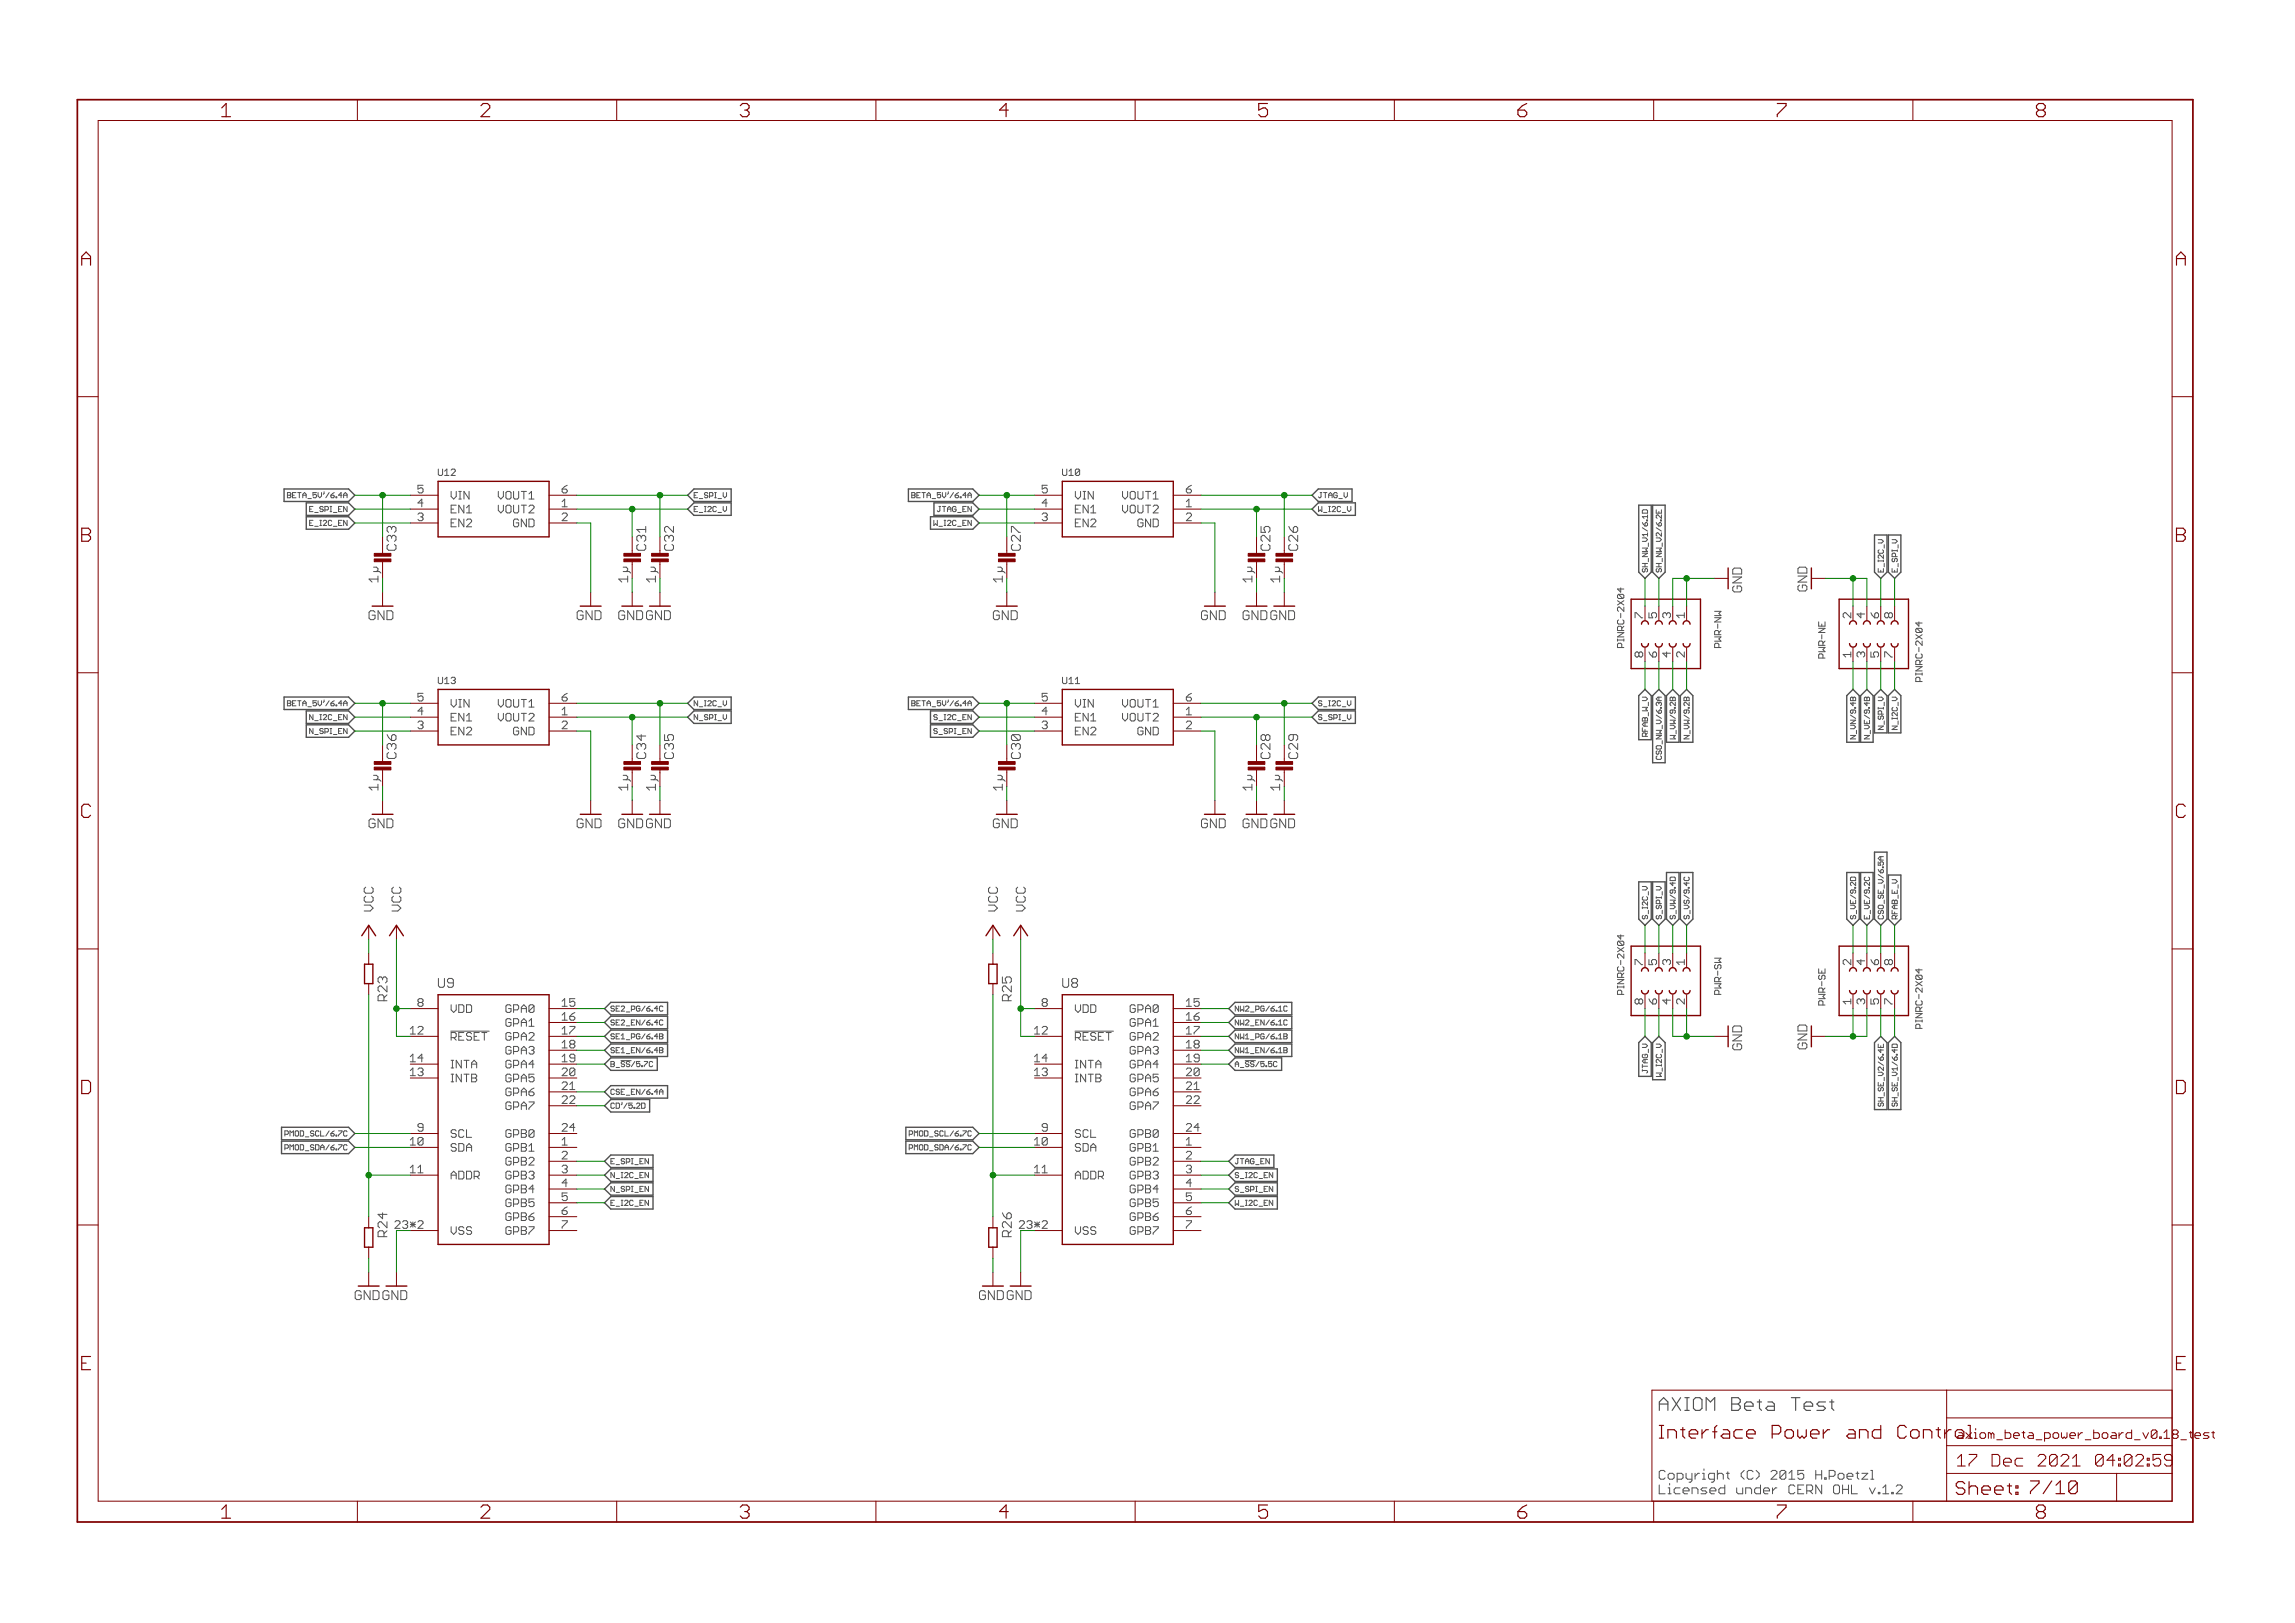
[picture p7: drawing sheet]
<svg xmlns="http://www.w3.org/2000/svg" width="420mm" height="297mm" viewBox="0 0 420 297" stroke-linecap="round" stroke-linejoin="round" font-family="sans-serif">
<defs><g id="words">
<g font-size="3.7" fill="#800000">
<text x="42" y="21.4">1</text>
<text x="89.5" y="21.4">2</text>
<text x="137" y="21.4">3</text>
<text x="184.4" y="21.4">4</text>
<text x="231.9" y="21.4">5</text>
<text x="279.3" y="21.4">6</text>
<text x="326.8" y="21.4">7</text>
<text x="374.3" y="21.4">8</text>
<text x="16.3" y="48.6">A</text>
<text x="399.8" y="48.6">A</text>
<text x="16.3" y="99.2">B</text>
<text x="399.8" y="99.2">B</text>
<text x="16.3" y="149.7">C</text>
<text x="399.8" y="149.7">C</text>
<text x="16.1" y="200.2">D</text>
<text x="399.6" y="200.2">D</text>
<text x="42" y="277.9">1</text>
<text x="89.5" y="277.9">2</text>
<text x="137" y="277.9">3</text>
<text x="184.4" y="277.9">4</text>
<text x="231.9" y="277.9">5</text>
<text x="279.3" y="277.9">6</text>
<text x="326.8" y="277.9">7</text>
<text x="374.3" y="277.9">8</text>
</g>
<text font-size="3.6" fill="#505050" x="305.2" y="258.2">AXIOM Beta Test</text>
<g font-size="3.6" fill="#800000">
<text x="305.2" y="263.3">Interface Power and Control</text>
<text x="359.5" y="273.6">Sheet: 7/10</text>
</g>
<g font-size="3.2" fill="#800000">
<text x="359.8" y="268.4">17 Dec 2021</text>
<text x="381.4" y="268.4">04:03:00</text>
</g>
<g font-size="2.5" fill="#505050">
<text x="74.1" y="100.8" transform="rotate(-90 74.1 100.8)">C33</text>
<text x="119.8" y="100.8" transform="rotate(-90 119.8 100.8)">C31</text>
<text x="124.9" y="100.8" transform="rotate(-90 124.9 100.8)">C32</text>
<text x="188.4" y="100.8" transform="rotate(-90 188.4 100.8)">C27</text>
<text x="234.1" y="100.8" transform="rotate(-90 234.1 100.8)">C25</text>
<text x="239.2" y="100.8" transform="rotate(-90 239.2 100.8)">C26</text>
<text x="332.4" y="105.3" transform="rotate(-90 332.4 105.3)">D</text>
<text x="69" y="113.5">GND</text>
<text x="107.1" y="113.5">GND</text>
<text x="183.3" y="113.5">GND</text>
<text x="221.4" y="113.5">GND</text>
<text x="320.4" y="108.4" transform="rotate(-90 320.4 108.4)">GND</text>
<text x="332.4" y="109" transform="rotate(-90 332.4 109)">GN</text>
<text x="74.1" y="138.9" transform="rotate(-90 74.1 138.9)">C36</text>
<text x="119.8" y="138.9" transform="rotate(-90 119.8 138.9)">C34</text>
<text x="124.9" y="138.9" transform="rotate(-90 124.9 138.9)">C35</text>
<text x="188.4" y="138.9" transform="rotate(-90 188.4 138.9)">C30</text>
<text x="234.1" y="138.9" transform="rotate(-90 234.1 138.9)">C28</text>
<text x="239.2" y="138.9" transform="rotate(-90 239.2 138.9)">C29</text>
<text x="69" y="151.6">GND</text>
<text x="107.1" y="151.6">GND</text>
<text x="183.3" y="151.6">GND</text>
<text x="221.4" y="151.6">GND</text>
<text x="69.9" y="166.8" transform="rotate(-90 69.9 166.8)">VCC</text>
<text x="75" y="166.8" transform="rotate(-90 75 166.8)">VCC</text>
<text x="184.2" y="166.8" transform="rotate(-90 184.2 166.8)">VCC</text>
<text x="189.3" y="166.8" transform="rotate(-90 189.3 166.8)">VCC</text>
<text x="72.4" y="183.2" transform="rotate(-90 72.4 183.2)">R23</text>
<text x="81.7" y="180.8">U9</text>
<text x="186.7" y="183.2" transform="rotate(-90 186.7 183.2)">R25</text>
<text x="196" y="180.8">U8</text>
<text x="332.4" y="189.1" transform="rotate(-90 332.4 189.1)">D</text>
<text x="320.4" y="192.2" transform="rotate(-90 320.4 192.2)">GND</text>
<text x="332.4" y="192.8" transform="rotate(-90 332.4 192.8)">GN</text>
<text x="72.4" y="226.4" transform="rotate(-90 72.4 226.4)">R24</text>
<text x="186.7" y="226.4" transform="rotate(-90 186.7 226.4)">R26</text>
<text x="305.2" y="270.8">Copyright (C) 2015 H.Poetzl</text>
<text x="305.2" y="273.5">Licensed under CERN OHL v.1.2</text>
</g>
<g font-size="2.5" fill="#800000">
<text x="70.8" y="106.5" transform="rotate(-90 70.8 106.5)">1µ</text>
<text x="116.5" y="106.5" transform="rotate(-90 116.5 106.5)">1µ</text>
<text x="121.6" y="106.5" transform="rotate(-90 121.6 106.5)">1µ</text>
<text x="185.1" y="106.5" transform="rotate(-90 185.1 106.5)">1µ</text>
<text x="230.8" y="106.5" transform="rotate(-90 230.8 106.5)">1µ</text>
<text x="235.9" y="106.5" transform="rotate(-90 235.9 106.5)">1µ</text>
<text x="114.7" y="113.5">GNDGND</text>
<text x="229" y="113.5">GNDGND</text>
<text x="70.8" y="144.6" transform="rotate(-90 70.8 144.6)">1µ</text>
<text x="116.5" y="144.6" transform="rotate(-90 116.5 144.6)">1µ</text>
<text x="121.6" y="144.6" transform="rotate(-90 121.6 144.6)">1µ</text>
<text x="185.1" y="144.6" transform="rotate(-90 185.1 144.6)">1µ</text>
<text x="230.8" y="144.6" transform="rotate(-90 230.8 144.6)">1µ</text>
<text x="235.9" y="144.6" transform="rotate(-90 235.9 144.6)">1µ</text>
<text x="114.7" y="151.6">GNDGND</text>
<text x="229" y="151.6">GNDGND</text>
<text x="66.5" y="237.9">GNDGND</text>
<text x="180.7" y="237.9">GNDGND</text>
</g>
<g font-size="2.3" fill="#800000">
<text x="359.8" y="263.3">axiom_beta_power_board_v0.18</text>
<text x="397.8" y="263.3">_test</text>
</g>
<g font-size="2.1" fill="#505050">
<text x="78" y="90.3">5</text>
<text x="84" y="91.4">VIN</text>
<text x="84" y="93.9">EN1</text>
<text x="92.3" y="91.4">VOUT1</text>
<text x="92.3" y="93.9">VOUT2</text>
<text x="104.4" y="90.3">6</text>
<text x="192.3" y="90.3">5</text>
<text x="198.3" y="91.4">VIN</text>
<text x="198.3" y="93.9">EN1</text>
<text x="206.6" y="91.4">VOUT1</text>
<text x="206.6" y="93.9">VOUT2</text>
<text x="218.6" y="90.3">6</text>
<text x="84" y="96.5">EN2</text>
<text x="94.8" y="96.5">GND</text>
<text x="198.3" y="96.5">EN2</text>
<text x="209.1" y="96.5">GND</text>
<text x="302.3" y="113.1" transform="rotate(-90 302.3 113.1)">7</text>
<text x="304.8" y="113.1" transform="rotate(-90 304.8 113.1)">5</text>
<text x="307.4" y="113.1" transform="rotate(-90 307.4 113.1)">3</text>
<text x="309.9" y="113.1" transform="rotate(-90 309.9 113.1)">1</text>
<text x="340.4" y="113.1" transform="rotate(-90 340.4 113.1)">2</text>
<text x="342.9" y="113.1" transform="rotate(-90 342.9 113.1)">4</text>
<text x="345.5" y="113.1" transform="rotate(-90 345.5 113.1)">6</text>
<text x="348" y="113.1" transform="rotate(-90 348 113.1)">8</text>
<text x="302.3" y="120.3" transform="rotate(-90 302.3 120.3)">8</text>
<text x="304.8" y="120.3" transform="rotate(-90 304.8 120.3)">6</text>
<text x="307.4" y="120.3" transform="rotate(-90 307.4 120.3)">4</text>
<text x="309.9" y="120.3" transform="rotate(-90 309.9 120.3)">2</text>
<text x="340.4" y="120.3" transform="rotate(-90 340.4 120.3)">1</text>
<text x="342.9" y="120.3" transform="rotate(-90 342.9 120.3)">3</text>
<text x="345.5" y="120.3" transform="rotate(-90 345.5 120.3)">5</text>
<text x="348" y="120.3" transform="rotate(-90 348 120.3)">7</text>
<text x="78" y="128.4">5</text>
<text x="84" y="129.5">VIN</text>
<text x="92.3" y="129.5">VOUT1</text>
<text x="104.4" y="128.4">6</text>
<text x="192.3" y="128.4">5</text>
<text x="198.3" y="129.5">VIN</text>
<text x="206.6" y="129.5">VOUT1</text>
<text x="218.6" y="128.4">6</text>
<text x="78" y="133.4">3</text>
<text x="84" y="132">EN1</text>
<text x="84" y="134.6">EN2</text>
<text x="92.3" y="132">VOUT2</text>
<text x="94.8" y="134.6">GND</text>
<text x="192.3" y="133.4">3</text>
<text x="198.3" y="132">EN1</text>
<text x="198.3" y="134.6">EN2</text>
<text x="206.6" y="132">VOUT2</text>
<text x="209.1" y="134.6">GND</text>
<text x="302.3" y="176.6" transform="rotate(-90 302.3 176.6)">7</text>
<text x="304.8" y="176.6" transform="rotate(-90 304.8 176.6)">5</text>
<text x="307.4" y="176.6" transform="rotate(-90 307.4 176.6)">3</text>
<text x="309.9" y="176.6" transform="rotate(-90 309.9 176.6)">1</text>
<text x="340.4" y="176.6" transform="rotate(-90 340.4 176.6)">2</text>
<text x="342.9" y="176.6" transform="rotate(-90 342.9 176.6)">4</text>
<text x="345.5" y="176.6" transform="rotate(-90 345.5 176.6)">6</text>
<text x="348" y="176.6" transform="rotate(-90 348 176.6)">8</text>
<text x="84" y="185.4">VDD</text>
<text x="93.9" y="185.4">GPA0</text>
<text x="104.4" y="184.2">15</text>
<text x="198.3" y="185.4">VDD</text>
<text x="208.2" y="185.4">GPA0</text>
<text x="218.6" y="184.2">15</text>
<text x="302.3" y="183.8" transform="rotate(-90 302.3 183.8)">8</text>
<text x="304.8" y="183.8" transform="rotate(-90 304.8 183.8)">6</text>
<text x="307.4" y="183.8" transform="rotate(-90 307.4 183.8)">4</text>
<text x="309.9" y="183.8" transform="rotate(-90 309.9 183.8)">2</text>
<text x="340.4" y="183.8" transform="rotate(-90 340.4 183.8)">1</text>
<text x="342.9" y="183.8" transform="rotate(-90 342.9 183.8)">3</text>
<text x="345.5" y="183.8" transform="rotate(-90 345.5 183.8)">5</text>
<text x="348" y="183.8" transform="rotate(-90 348 183.8)">7</text>
<text x="76.7" y="189.3">12</text>
<text x="84" y="190.4">RESET</text>
<text x="93.9" y="187.9">GPA1</text>
<text x="93.9" y="190.4">GPA2</text>
<text x="104.4" y="186.8">16</text>
<text x="104.4" y="189.3">17</text>
<text x="104.4" y="191.9">18</text>
<text x="190.9" y="189.3">12</text>
<text x="198.3" y="190.4">RESET</text>
<text x="208.2" y="187.9">GPA1</text>
<text x="208.2" y="190.4">GPA2</text>
<text x="218.6" y="186.8">16</text>
<text x="218.6" y="189.3">17</text>
<text x="218.6" y="191.9">18</text>
<text x="76.7" y="194.4">14</text>
<text x="76.7" y="196.9">13</text>
<text x="84" y="195.5">INTA</text>
<text x="93.9" y="193">GPA3</text>
<text x="93.9" y="195.5">GPA4</text>
<text x="104.4" y="194.4">19</text>
<text x="104.4" y="196.9">20</text>
<text x="190.9" y="194.4">14</text>
<text x="190.9" y="196.9">13</text>
<text x="198.3" y="195.5">INTA</text>
<text x="208.2" y="193">GPA3</text>
<text x="208.2" y="195.5">GPA4</text>
<text x="218.6" y="194.4">19</text>
<text x="218.6" y="196.9">20</text>
<text x="84" y="198">INTB</text>
<text x="93.9" y="198">GPA5</text>
<text x="93.9" y="200.6">GPA6</text>
<text x="93.9" y="203.1">GPA7</text>
<text x="104.4" y="199.5">21</text>
<text x="104.4" y="202">22</text>
<text x="198.3" y="198">INTB</text>
<text x="208.2" y="198">GPA5</text>
<text x="208.2" y="200.6">GPA6</text>
<text x="208.2" y="203.1">GPA7</text>
<text x="218.6" y="199.5">21</text>
<text x="218.6" y="202">22</text>
<text x="76.7" y="209.6">10</text>
<text x="84" y="208.2">SCL</text>
<text x="93.9" y="208.2">GPB0</text>
<text x="104.4" y="207.1">24</text>
<text x="190.9" y="209.6">10</text>
<text x="198.3" y="208.2">SCL</text>
<text x="208.2" y="208.2">GPB0</text>
<text x="218.6" y="207.1">24</text>
<text x="76.7" y="214.7">11</text>
<text x="84" y="210.7">SDA</text>
<text x="84" y="215.8">ADDR</text>
<text x="93.9" y="210.7">GPB1</text>
<text x="93.9" y="213.3">GPB2</text>
<text x="93.9" y="215.8">GPB3</text>
<text x="190.9" y="214.7">11</text>
<text x="198.3" y="210.7">SDA</text>
<text x="198.3" y="215.8">ADDR</text>
<text x="208.2" y="210.7">GPB1</text>
<text x="208.2" y="213.3">GPB2</text>
<text x="208.2" y="215.8">GPB3</text>
<text x="93.9" y="218.4">GPB4</text>
<text x="93.9" y="220.9">GPB5</text>
<text x="208.2" y="218.4">GPB4</text>
<text x="208.2" y="220.9">GPB5</text>
<text x="74.2" y="224.9">23*2</text>
<text x="84" y="226">VSS</text>
<text x="93.9" y="223.4">GPB6</text>
<text x="93.9" y="226">GPB7</text>
<text x="188.5" y="224.9">23*2</text>
<text x="198.3" y="226">VSS</text>
<text x="208.2" y="223.4">GPB6</text>
<text x="208.2" y="226">GPB7</text>
</g>
<g font-size="1.8" fill="#505050">
<text x="81.7" y="87.1">U12</text>
<text x="196" y="87.1">U10</text>
<text x="298.8" y="118.6" transform="rotate(-90 298.8 118.6)">PINRC-2X04</text>
<text x="316.6" y="118.6" transform="rotate(-90 316.6 118.6)">PWR-NW</text>
<text x="81.7" y="125.2">U13</text>
<text x="196" y="125.2">U11</text>
<text x="335.7" y="120.6" transform="rotate(-90 335.7 120.6)">PWR-NE</text>
<text x="353.4" y="124.1" transform="rotate(-90 353.4 124.1)">PINRC-2X04</text>
<text x="298.8" y="182.1" transform="rotate(-90 298.8 182.1)">PINRC-2X04</text>
<text x="316.6" y="182.1" transform="rotate(-90 316.6 182.1)">PWR-SW</text>
<text x="335.7" y="183.9" transform="rotate(-90 335.7 183.9)">PWR-SE</text>
<text x="353.4" y="187.6" transform="rotate(-90 353.4 187.6)">PINRC-2X04</text>
</g>
<g font-size="1.4" fill="#505050">
<text x="54.9" y="91.1">BETA_5V'/6.4A</text>
<text x="58.9" y="93.7">E_SPI_EN</text>
<text x="128.6" y="91.1">E_SPI_V</text>
<text x="128.6" y="93.7">E_I2C_V</text>
<text x="169.2" y="91.1">BETA_5V'/6.4A</text>
<text x="173.6" y="93.7">JTAG_EN</text>
<text x="242.8" y="93.7">W_I2C_V</text>
<text x="242.8" y="91.1">JTAG_V</text>
<text x="58.7" y="96.2">E_I2C_EN</text>
<text x="172.5" y="96.2">W_I2C_EN</text>
<text x="303.2" y="104.7" transform="rotate(-90 303.2 104.7)">SH_NW_V1/6.1D</text>
<text x="305.7" y="104.7" transform="rotate(-90 305.7 104.7)">SH_NW_V2/6.2E</text>
<text x="346.3" y="104.7" transform="rotate(-90 346.3 104.7)">E_I2C_V</text>
<text x="348.9" y="104.7" transform="rotate(-90 348.9 104.7)">E_SPI_V</text>
<text x="54.9" y="129.2">BETA_5V'/6.4A</text>
<text x="58.5" y="131.8">N_I2C_EN</text>
<text x="128.6" y="131.8">N_SPI_V</text>
<text x="128.6" y="129.2">N_I2C_V</text>
<text x="169.2" y="129.2">BETA_5V'/6.4A</text>
<text x="173" y="131.8">S_I2C_EN</text>
<text x="242.8" y="131.8">S_SPI_V</text>
<text x="242.8" y="129.2">S_I2C_V</text>
<text x="58.7" y="134.3">N_SPI_EN</text>
<text x="173.1" y="134.3">S_SPI_EN</text>
<text x="303.2" y="134.9" transform="rotate(-90 303.2 134.9)">RFAB_W_V</text>
<text x="308.2" y="135.5" transform="rotate(-90 308.2 135.5)">W_VW/9.2B</text>
<text x="341.3" y="134.9" transform="rotate(-90 341.3 134.9)">N_VN/9.4B</text>
<text x="343.8" y="134.7" transform="rotate(-90 343.8 134.7)">N_VE/9.4B</text>
<text x="346.3" y="133" transform="rotate(-90 346.3 133)">N_SPI_V</text>
<text x="348.9" y="133.1" transform="rotate(-90 348.9 133.1)">N_I2C_V</text>
<text x="305.7" y="138.9" transform="rotate(-90 305.7 138.9)">CSO_NW_V/6.3A</text>
<text x="303.2" y="168.2" transform="rotate(-90 303.2 168.2)">S_I2C_V</text>
<text x="305.7" y="168.2" transform="rotate(-90 305.7 168.2)">S_SPI_V</text>
<text x="308.2" y="168.2" transform="rotate(-90 308.2 168.2)">S_VW/9.4D</text>
<text x="310.8" y="168.2" transform="rotate(-90 310.8 168.2)">S_VS/9.4C</text>
<text x="341.3" y="168.2" transform="rotate(-90 341.3 168.2)">S_VE/9.2D</text>
<text x="343.8" y="168.2" transform="rotate(-90 343.8 168.2)">E_VE/9.2C</text>
<text x="346.3" y="168.2" transform="rotate(-90 346.3 168.2)">CSO_SE_V/6.5A</text>
<text x="113.3" y="185.1">SE2_PG/6.4C</text>
<text x="227.6" y="185.1">NW2_PG/6.1C</text>
<text x="113.3" y="187.6">SE2_EN/6.4C</text>
<text x="113.3" y="190.2">SE1_PG/6.4B</text>
<text x="227.6" y="187.6">NW2_EN/6.1C</text>
<text x="227.6" y="190.2">NW1_PG/6.1B</text>
<text x="113.3" y="192.7">SE1_EN/6.4B</text>
<text x="113.3" y="195.3">B_SS/5.7C</text>
<text x="227.6" y="192.7">NW1_EN/6.1B</text>
<text x="227.6" y="195.3">A_SS/5.5C</text>
<text x="303.2" y="195.9" transform="rotate(-90 303.2 195.9)">JTAG_V</text>
<text x="305.7" y="197" transform="rotate(-90 305.7 197)">W_I2C_V</text>
<text x="113.3" y="200.3">CSE_EN/6.4A</text>
<text x="113.3" y="202.9">CD'/5.2D</text>
<text x="346.3" y="201.5" transform="rotate(-90 346.3 201.5)">SH_SE_V2/6.4E</text>
<text x="348.9" y="201.8" transform="rotate(-90 348.9 201.8)">SH_SE_V1/6.4D</text>
<text x="53.9" y="208">PMOD_SCL/6.7C</text>
<text x="168.2" y="208">PMOD_SCL/6.7C</text>
<text x="53.6" y="210.5">PMOD_SDA/6.7C</text>
<text x="113.3" y="215.6">N_I2C_EN</text>
<text x="113.3" y="213">E_SPI_EN</text>
<text x="167.9" y="210.5">PMOD_SDA/6.7C</text>
<text x="227.6" y="215.6">S_I2C_EN</text>
<text x="227.6" y="213">JTAG_EN</text>
<text x="113.3" y="220.7">E_I2C_EN</text>
<text x="113.3" y="218.1">N_SPI_EN</text>
<text x="227.6" y="220.7">W_I2C_EN</text>
<text x="227.6" y="218.1">S_SPI_EN</text>
</g>
</g></defs>
<path d="M303.8 257h1.6M304.6 255.8l-.8 .8v1.5" fill="none" stroke="#505050" stroke-width=".21"/>
<g fill="none" stroke="#505050" stroke-width=".18">
<path d="M52.6 90.1h.5l.2 .2-.2 .3 .2 .3-.2 .2h-.5zM52.6 90.6h.5M53.6 90.6h.3M54.2 90.1h-.6v1h.6M54.5 90.1h.6M56.7 93.2h.3M56.7 95.7h.3M57.3 95.2h-.6v1h.6M57.3 92.7h-.6v.9h.6M57.6 96.3h.7M57.6 93.8h.7M71.1 99.6l-.2 .3v.5l.2 .3h1.1"/>
<path d="M71.4 98h-.3l-.2 .3v.5l.2 .3M71.4 96.4h-.3l-.2 .2v.6l.2 .2M76.5 90l.3 .2h.4l.2-.2M76.5 94.1l.3-.2h.4l.2 .2v.3l-.2 .2M77 94.6h.2M77.2 94.6l.2 .2v.3l-.2 .2h-.4l-.3-.2M77.4 88.8h-.9v.7l.5-.2h.2l.2 .2M77.4 92.1h-.9l.7-.7v1.4M80.2 85.9v.9l.2 .2h.4l.2-.2v-.9M82.6 89.9v1l.5 .4 .4-.4M82.6 93.2h.5M82.6 95.7h.5"/>
<path d="M83.5 92.5h-.9v1.4h.9M83.5 95h-.9v1.4h.9M91.2 89.9v1l.5 .4M91.2 92.5v.9l.5 .5M94.3 95l-.3 .2v1l.3 .2M102.9 89.5v.5l.2 .2h.5l.2-.2M102.9 94.1l.2-.2h.5l.2 .2v.3l-.9 .9h.9M102.9 89.5h.7l.2 .2M102.9 91.8l.5-.4v1.4M102.9 92.8h.9M103.8 88.8l-.4 .2-.5 .5M116.9 99.6l-.3 .3v.5l.3 .3h1"/>
<path d="M117.1 98h-.2l-.3 .3v.5l.3 .3M118.2 96.9h-1.6l.5 .5M121.9 99.6l-.2 .3v.5l.2 .3h1.1M122.2 98h-.3l-.2 .3v.5l.2 .3M122.2 96.4h-.3l-.2 .2v.6l.2 .2M127.1 93.2h.3M127.1 90.6h.3M127.7 92.7h-.6v.9h.6M127.7 90.1h-.6v1h.6M128 93.8h.7M128 91.2h.7M166.9 90.1h.5l.1 .2-.1 .3 .1 .3-.1 .2h-.5z"/>
<path d="M166.9 90.6h.5M167.9 90.6h.3M168.5 90.1h-.6v1h.6M168.8 90.1h.6M171 95.2v1l.3-.3 .3 .3v-1M171.9 96.3h.6M171.9 92.7h.3M172.1 92.7v.8l-.2 .1-.3-.1M172.5 92.7h.6M172.8 92.7v.9M185.2 97.4v-1h.2l1.1 1M185.4 99.6l-.2 .3v.5l.2 .3h1.1"/>
<path d="M185.7 98h-.3l-.2 .3v.5l.2 .3M190.8 90l.2 .2h.5l.2-.2M190.8 94.1l.2-.2h.5l.2 .2v.3l-.2 .2M191.3 94.6h.2M191.5 94.6l.2 .2v.3l-.2 .2h-.5l-.2-.2M191.7 88.8h-.9v.7l.5-.2h.2l.2 .2M191.7 92.1h-.9l.7-.7v1.4M194.5 85.9v.9l.2 .2h.4l.2-.2v-.9M196.9 93.2h.5M196.9 95.7h.5M196.9 89.9v1l.5 .4 .4-.4M197.8 92.5h-.9v1.4h.9"/>
<path d="M197.8 95h-.9v1.4h.9M205.5 89.9v1l.5 .4M205.5 92.5v.9l.5 .5M208.6 95l-.3 .2v1l.3 .2M217.2 89.5v.5l.2 .2h.5l.2-.2M217.2 94.1l.2-.2h.5l.2 .2v.3l-.9 .9h.9M217.2 89.5h.7l.2 .2M217.2 92.8h.9M217.2 91.8l.5-.4v1.4M218.1 88.8l-.4 .2-.5 .5M230.9 96.4v1h.8M231.1 99.6l-.2 .3v.5l.2 .3h1.1"/>
<path d="M231.4 98h-.3l-.2 .3v.5l.2 .3M235.9 96.4l.3 .5 .6 .5M236.2 99.6l-.3 .3v.5l.3 .3h1.1M236.5 98h-.3l-.3 .3v.5l.3 .3M241.4 92.7v.9l.3-.3 .3 .3v-.9M241.7 90.1h.3M241.9 90.1v.8l-.2 .2-.3-.2M242.3 93.8h.6M300.7 98.4h.6l.3 .4-.3 .3h-.6M300.7 96.6l.9 .6M300.7 95.6l.5 .7M301.6 93.5l-.1-.2h-.7l-.1 .2v.4h.9"/>
<path d="M301.6 95.8l-.3-.2-.1 .2v.5M301.6 97.8h-.9l.3 .3M301.6 96.1l-.4 .2M301.6 95.2h-.1v.1h.1M301.6 94.6h-.9l.3 .3M303.2 93.9h1M303.2 96.6l1 .6M303.5 97.5l.7 .6M303.5 94.2l.7 .7M303.8 98.4l.4 .4-.4 .3M303.8 95.6l.4 .2M304.2 96.1l-.5 .2"/>
<path d="M304.2 95.2h-.2v.1h.2M343.9 98.8h.6l.3 .3-.3 .3h-.6M347 98.8l.3 .3-.3 .3M68.1 112.6h.6M68.4 111.8h-.6l-.2 .3v1l.2 .3h.6M69.2 106h-1.6l.5 .5M106.2 112.6h.5M106.5 111.8h-.6l-.2 .3v1l.2 .3h.6M113.3 113.1l.3 .3h.5M113.8 112.6h.6M114.1 111.8h-.5l-.3 .3M114.9 106h-1.6l.5 .5"/>
<path d="M120 106h-1.6l.5 .5M182.4 112.6h.5M182.7 111.8h-.6l-.2 .3v1l.2 .3h.6M183.5 106h-1.6l.5 .5M220.5 112.6h.5M220.8 111.8h-.6l-.2 .3v1l.2 .3h.6M227.6 113.1l.2 .3h.6M228.1 112.6h.6M228.4 111.8h-.6l-.2 .3M229.2 106h-1.6l.5 .5M234.3 106h-1.7l.6 .5M296.1 109l.2-.2 .8 .7h-.8l-.2-.2z"/>
<path d="M296.1 116.9v.4M296.1 115.8h1.2l-1.2 .8h1.2M296.1 117.1h1.2M296.1 109.9l1.2 .8M296.3 111.9l-.2-.2v-.4l.2-.2h.2l.8 .8M296.3 113.5l-.2 .1v.4l.2 .2h.8M296.3 108.8h.8M296.7 107.6v.8l-.6-.6h1.2M296.7 112.3v.8M296.9 117.9l-.2-.2h-.4l-.2 .2v.6h1.2M296.9 114.8l-.2-.2h-.4l-.2 .2v.6h1.2M297.3 109.9l-1.2 .8"/>
<path d="M299.3 112.1h.3l.9 1M300 119.5l-.2-.2h-.2l-.3 .2v.5l.3 .2h.2l.2-.2M300.7 101.2h.9l-.9 .7h.9M300.7 103.7h.9M300.7 103.1h.9M300.7 100.3h.9l-.3 .3 .3 .3h-.9M300.8 104.1l-.1 .1v.3l.1 .2 .4-.2v-.3l.1-.1 .3 .1M301.2 103.1v.6M301.6 104.5l-.1 .2M303.2 101.2h1l-1 .7h1M303.2 103.7h1M303.2 103.1h1"/>
<path d="M303.2 100.3h1l-.4 .3 .4 .3h-1M303.8 104.1l.4 .1M304.2 104.5l-.2 .2M304.4 119.5h1.4M307 112.6h1.4M307.4 119.3l1 .9M313.9 117.3h1.2M313.9 116.6h1.2M313.9 113.1h1.2l-1.2 .7h1.2M313.9 112.7h1.2M313.9 111.9h1.2M314.5 114.2v.8"/>
<path d="M314.7 117.9l-.2-.2h-.4l-.2 .2v.6h1.2M314.7 115.6l-.2-.2h-.4l-.2 .2v.6h1.2M317.2 105.6h1.7l-1.7 1.1h1.7M317.5 107.3l-.3 .2v.6l.3 .2h1.1M318.6 104h-1.1l-.3 .2v.9h1.7M329.2 105.4h1.6l-1.6 1.1h1.6M329.4 107.1l-.2 .2v.6l.2 .3h1.1M330.5 103.8h-1.1l-.2 .3v.8h1.6M333 113.8v.8h1.1M333 119.3h1.1M333 118.5h1.1M333 115h1.1l-1.1 .8h1.1"/>
<path d="M333.5 114.2v.4M333.5 116.2v.7M333.7 119.9l-.2-.2h-.4l-.1 .2v.5h1.1M333.7 117.5l-.2-.2h-.4l-.1 .2v.6h1.1M337.7 113.1l-.3-.3v-.4l.3-.3h.2l.9 1M338.8 119.8h-1.4l.5 .4M340 112.4h1.4M343.9 104.1v.6h.9M343.9 102.5v.3M343.9 102.7h.9M344 100.6l-.1 .2v.3l.1 .2h.6l.2-.2M344 102.2l-.1-.2v-.3l.1-.1h.2l.6 .6"/>
<path d="M344.3 104.4v.3M344.6 100.6l.2 .2M346.4 104.7h.9M346.4 101.9h.9M346.4 100.8h.9M347 102.2l.3 .1M347.3 102.7l-.1 .1M350.7 115.2l.2-.2 .8 .8h-.8l-.2-.2zM350.7 116.2l1.2 .7M350.9 119.7l-.2 .2v.3l.2 .2h.8M350.9 118.1l-.2-.2v-.4l.2-.2h.2l.8 .8M350.9 115h.8"/>
<path d="M351.3 113.8v.8l-.6-.6h1.2M351.3 118.5v.8M351.9 116.2l-1.2 .7M52.6 128.2h.5l.2 .2-.2 .3 .2 .3-.2 .2h-.5zM52.6 128.7h.5M53.6 128.7h.3M54.2 128.2h-.6v1h.6M54.5 128.2h.6M57.3 130.8v.9l-.6-.9v.9M57.3 133.3v1l-.6-1v1M57.6 134.4h.7M57.6 131.9h.7"/>
<path d="M70.9 134.5l.2 .5 .6 .5M71.1 137.7l-.2 .3v.5l.2 .3h1.1M71.4 136.1h-.3l-.2 .3v.5l.2 .3M76.5 128.1l.3 .2h.4l.2-.2M76.5 132.2l.3-.2h.4l.2 .2M76.5 133.1l.3 .3h.4l.2-.3M77 132.7h.2M77.2 132.7l.2 .2M77.4 126.9h-.9v.7l.5-.2h.2l.2 .2M77.4 130.1h-.9l.7-.7v1.4M77.4 132.4l-.2 .3M80.2 124v.9l.2 .2h.4l.2-.2v-.9"/>
<path d="M82.6 128v.9l.5 .5 .4-.5M82.6 131.3h.5M82.6 133.8h.5M83.5 130.6h-.9v1.4h.9M83.5 133.1h-.9v1.4h.9M91.2 128v.9l.5 .5M91.2 130.6v.9l.5 .5M94.3 133.1l-.3 .2v1l.3 .2M102.9 127.6v.5l.2 .2h.5l.2-.2M102.9 129.9l.5-.5v1.4M102.9 132.2l.2-.2h.5l.2 .2v.2l-.9 1h.9M102.9 127.6h.7l.2 .2"/>
<path d="M102.9 130.8h.9M103.8 126.9l-.4 .2-.5 .5M116.9 137.7l-.3 .3v.5l.3 .3h1M117.1 136.1h-.2l-.3 .3v.5l.3 .3M118.2 134.7h-1.6l.8 .8M121.7 134.5v1h.8M121.9 137.7l-.2 .3v.5l.2 .3h1.1M122.2 136.1h-.3l-.2 .3v.5l.2 .3M127.7 128.2v1l-.6-1v1M127.7 130.8v.9l-.6-.9v.9M128 131.9h.7M128 129.3h.7"/>
<path d="M166.9 128.2h.5l.1 .2-.1 .3 .1 .3-.1 .2h-.5zM166.9 128.7h.5M167.9 128.7h.3M168.5 128.2h-.6v1h.6M168.8 128.2h.6M171.6 130.9l-.2-.1-.4 .1 .1 .4h.3l.2 .1-.2 .3-.4-.1M171.6 133.5l-.2-.2-.4 .2 .1 .3h.3l.2 .2-.2 .3-.4-.2M171.9 134.4h.6M171.9 131.9h.6M185.2 134.7l.2-.2 1.1 1h-1.1l-.2-.2zM185.4 137.7l-.2 .3v.5l.2 .3h1.1M185.4 134.5h1.1"/>
<path d="M185.7 136.1h-.3l-.2 .3v.5l.2 .3M190.8 128.1l.2 .2h.5l.2-.2M190.8 132.2l.2-.2h.5l.2 .2M190.8 133.1l.2 .3h.5l.2-.3M191.3 132.7h.2M191.5 132.7l.2 .2M191.7 126.9h-.9v.7l.5-.2h.2l.2 .2M191.7 130.1h-.9l.7-.7v1.4M191.7 132.4l-.2 .3M194.5 124v.9l.2 .2h.4l.2-.2v-.9M196.9 131.3h.5M196.9 133.8h.5"/>
<path d="M196.9 128v.9l.5 .5 .4-.5M197.8 130.6h-.9v1.4h.9M197.8 133.1h-.9v1.4h.9M205.5 128v.9l.5 .5M205.5 130.6v.9l.5 .5M208.6 133.1l-.3 .2v1l.3 .2M217.2 127.6v.5l.2 .2h.5l.2-.2M217.2 132.2l.2-.2h.5l.2 .2v.2l-.9 1h.9M217.2 127.6h.7l.2 .2M217.2 130.8h.9M217.2 129.9l.5-.5v1.4M218.1 126.9l-.4 .2-.5 .5"/>
<path d="M231.1 137.7l-.2 .3v.5l.2 .3h1.1M231.4 136.1h-.3l-.2 .3v.5l.2 .3M231.4 134.5h-.3l-.2 .2v.6l.2 .2h.3M236.2 137.7l-.3 .3v.5l.3 .3h1.1M236.5 136.1h-.3l-.3 .3v.5l.3 .3M237.3 134.5h-1.1l-.3 .2v.6l.3 .2h.3M242 130.9l-.1-.1h-.4l-.1 .1 .1 .4h.4l.1 .1-.1 .3h-.4l-.1-.1M242 128.4l-.1-.2h-.4l-.1 .2 .1 .3h.4l.1 .2-.1 .3h-.4l-.1-.2M242.3 131.9h.6M242.3 129.3h.6M300.7 127.6h.6l.3 .3-.3 .3h-.6M300.7 129.5h.9l-.3 .3 .3 .3h-.9"/>
<path d="M300.7 133.2v.6h.9M301.2 131.5l-.2-.2-.3 .2v.5h.9M301.2 131.5v.5M301.2 132.3v.6M301.2 133.5v.3M301.2 131.5l.1-.2 .3 .2M301.3 134.8v-.5l-.1-.2h-.4l-.1 .2v.5h.9M301.6 132.3h-.6l-.3 .3 .3 .3h.6M301.6 134.1l-.3 .4M303.2 134.6h1l-1 .6h1M303.2 133.7h1l-.4 .3 .4 .3h-1M303.2 130.9l1 .6"/>
<path d="M303.4 138.3l-.2 .2v.3l.2 .2h.6l.2-.2M303.4 137.4l-.2 .2v.3l.2 .1 .3-.1v-.3l.1-.2 .4 .2M303.5 127.6h.7M303.5 128.2h.7M303.8 129.9l.4 .2M303.8 131.8l.4 .3-.4 .3M303.8 128.5l.4 .2M304 138.3l.2 .2M304.2 130.4l-.5 .2M304.2 129.5h-.2v.1h.2M304.2 136.6l-.2-.1h-.6l-.2 .1v.3l.2 .2h.6l.2-.2M304.2 137.9l-.2 .1"/>
<path d="M304.2 129l-.2 .2M305.8 128.2h.9M305.8 134.6h.9l-.3 .3 .3 .3h-.9M305.8 131.8h.9l-.3 .3 .3 .3h-.9M305.8 130.9l.9 .6M305.9 129.9h.6l.2 .2M306.1 128.5l.6 .7M306.4 127.6l.3 .1M306.4 132.7l.3 .4-.3 .3M306.7 129.5h-.2v.1h.2M306.7 130.4l-.2 .2M308.3 134.6h.9l-.9 .6h.9"/>
<path d="M308.3 131.8h.9l-.3 .3 .3 .3h-.9M308.3 130.9l.9 .6M308.5 129.9h.6l.1 .2v.3l-.1 .2M308.6 128.5l.6 .7v-.7M308.9 127.6l.3 .1v.5h-.9M308.9 132.7l.3 .4-.3 .3M309.1 129.5h.1v.1h-.1zM309.4 133.7v.6M338.8 132.7h.6l.3 .4-.3 .3h-.6M338.8 134.6h.9l-.9 .6h.9M338.8 131.8h.9l-.9 .6h.9M338.8 130.9l.9 .6"/>
<path d="M339.2 129.9v.5l-.3 .2-.1-.2v-.3l.1-.2h.7l.1 .2M339.2 127.7l-.1-.1-.3 .1v.5h.9M339.2 127.7l.2-.1 .3 .1M339.2 128.5v.7l-.4-.5h.9M339.2 127.7v.5M339.7 129.5h-.1v.1h.1M339.7 130.4l-.1 .2M341.3 128.2h1M341.3 128.7h1M341.3 134.6h1l-1 .6h1M341.3 132.4h1M341.3 130.9l1 .6"/>
<path d="M341.5 129.9h.6l.2 .2M341.9 132.7l.4 .4-.4 .3M341.9 127.6l.4 .1M342.3 130.4l-.2 .2M342.3 129.5h-.2v.1h.2M343.9 132.9h.9l-.9 .6h.9M343.9 129.6h.9M343.9 130.7h.9M344.5 131l.3 .2M344.5 127.6l.3 .3-.3 .3M344.8 131.5l-.2 .2M346.4 132.9h.9l-.9 .6h.9"/>
<path d="M346.4 131.5h.9M346.7 130.4l.6 .6M347 127.6l.3 .3-.3 .3M347.2 129.5l.1 .1M347.3 129.9l-.1 .2h-.6M350.7 123.2v.4M350.7 123.4h1.2M350.7 122h1.2l-1.2 .8h1.2M351.5 124.7v-.6l-.2-.1h-.4l-.2 .1v.6h1.2M351.5 121l-.2-.2h-.4l-.2 .2v.6h1.2M68.1 150.7h.6M68.4 149.9h-.6l-.2 .2v1.1l.2 .3h.6"/>
<path d="M69.2 144.1h-1.6l.5 .5M106.2 150.7h.5M106.5 149.9h-.6l-.2 .2v1.1l.2 .3h.6M113.3 151.2l.3 .3h.5M113.8 150.7h.6M114.1 149.9h-.5l-.3 .2M114.9 144.1h-1.6l.5 .5M120 144.1h-1.6l.5 .5M182.4 150.7h.5M182.7 149.9h-.6l-.2 .2v1.1l.2 .3h.6M183.5 144.1h-1.6l.5 .5M220.5 150.7h.5"/>
<path d="M220.8 149.9h-.6l-.2 .2v1.1l.2 .3h.6M227.6 151.2l.2 .3h.6M228.1 150.7h.6M228.4 149.9h-.6l-.2 .2M229.2 144.1h-1.6l.5 .5M234.3 144.1h-1.7l.6 .5M343.9 157.7v.6h.4l-.1-.3 .1-.3h.3l.2 .2M343.9 159.1l.4 .6M344.3 156.8v.6M344.8 159.3l-.2-.2-.3 .2v.4M344.8 158.7h-.2v.1h.2M344.8 159.6l-.2 .1h-.3"/>
<path d="M344.8 158.2l-.2 .1M344.8 156.8h-.6l-.3 .3 .3 .3h.6M66.7 166.7h1.1M66.7 165.7h1.1M67 164l-.3 .3v.5l.3 .3h1M67 162.4l-.3 .2v.6l.3 .3h1M69.8 178.8h-.3l-.3 .3v.5l.3 .3M71.8 166.7h1M71.8 165.7h1M72 164l-.2 .3v.5l.2 .3h1.1M72 162.4l-.2 .2v.6l.2 .3h1.1M80.3 179.1v1.3l.2 .3h.6"/>
<path d="M181 166.7h1.1M181 165.7h1.1M181.3 164l-.3 .3v.5l.3 .3h1M181.3 162.4l-.3 .2v.6l.3 .3h1M183.5 178.8v1.1h.8M186.1 166.7h1M186.1 165.7h1M186.3 164l-.2 .3v.5l.2 .3h1.1M186.3 162.4l-.2 .2v.6l.2 .3h1.1M194.6 179.1v1.3l.2 .3h.6M296.1 179.3h1.2l-1.2 .7h1.2M296.1 172.4l.2-.1 .8 .7h-.8l-.2-.2z"/>
<path d="M296.1 173.4l1.2 .8M296.3 175.4l-.2-.2v-.4l.2-.2h.2l.8 .8M296.3 176.9l-.2 .2v.4l.2 .2h.8M296.3 172.3h.8M296.7 171.1v.8l-.6-.6h1.2M296.7 175.8v.8M296.9 178.3l-.2-.2h-.4l-.2 .2v.6h1.2M297.3 173.4l-1.2 .8M299.3 175.6h.3l.9 1M300.7 162.2h.6l.3 .4-.3 .3h-.6M300.7 166v.3M300.7 166.1h.9"/>
<path d="M300.8 167.5l-.1 .2v.3l.1 .2 .4-.2v-.3l.1-.2 .3 .2M300.8 164.1l-.1 .2v.3l.1 .1h.7l.1-.1M300.8 165.7l-.1-.2v-.3l.1-.1 .8 .6M301.5 164.1l.1 .2M301.6 168l-.1 .2M303.2 165.4h1M303.2 164.3h1M303.8 167.5l.4 .2M303.8 165.7l.4 .1M303.8 162.2l.4 .4-.4 .3M304.2 168l-.2 .2M304.2 166.1l-.2 .2"/>
<path d="M305.8 164.7h.9l-.3 .4 .3 .3h-.9M305.8 163.8l.9 .6M305.9 162.9h.6l.2 .1M306.2 161.5v.6l-.4-.5h.9M306.4 167.5l.3 .2M306.4 165.7l.3 .3-.3 .3M306.7 168l-.2 .2M306.7 163.3l-.2 .2M306.7 162.4h-.2v.2h.2M306.7 160.7l-.2-.2h-.6l-.1 .2v.5h.9M307 176.1h1.4M308.3 161.6h.9"/>
<path d="M308.3 163.8l.9 .6M308.5 162.9h.6l.1 .1M308.9 167.5l.3 .2M308.9 164.7l.3 .2M308.9 165.7l.3 .3-.3 .3M309.1 160.5l.1 .2M309.2 165.2l-.1 .2M309.2 162.4h-.1v.2h.1M309.2 161l-.1 .2h-.6M309.2 168l-.1 .2M309.2 163.3l-.1 .2M313.9 176.1h1.2"/>
<path d="M313.9 175.4h1.2M314.1 176.6l-.2 .1v.4l.2 .2 .4-.2v-.4l.2-.1M314.5 177.7v.8M314.7 179.1l-.2-.2h-.4l-.2 .2v.6h1.2M333 177.3v.8h1.1M333.1 178.5l-.1 .2v.4l.1 .2 .4-.2v-.4l.2-.2M333.5 177.7v.4M333.5 179.6v.8M337.7 176.6l-.3-.3v-.4l.3-.3h.2l.9 1M338.8 164.7v.7h.9M338.8 165.7h.6l.3 .3-.3 .3h-.6M338.8 163.8l.9 .6"/>
<path d="M338.9 162.1l-.1-.2v-.3l.1-.1h.2l.6 .6M338.9 167.5l-.1 .2v.3l.1 .2 .3-.2v-.3l.2-.2 .3 .2M339.2 162.9v.4l-.3 .2-.1-.2v-.3l.1-.1h.7l.1 .1M339.2 165.1v.3M339.7 160.7l-.1-.2h-.7l-.1 .2v.5h.9M339.7 162.4h-.1v.2h.1M339.7 168l-.1 .2M339.7 163.3l-.1 .2M340 175.9h1.4M341.3 165.4h1M341.3 168.2h1M341.3 163.8l1 .6"/>
<path d="M341.5 162.9h.6l.2 .1M341.6 161.5l.7 .6M341.9 165.7l.4 .3-.4 .3M342.1 160.5l.2 .2M342.3 162.4h-.2v.2h.2M342.3 161l-.2 .2h-.6M342.3 163.3l-.2 .2M343.9 163.5h.9M343.9 160.1l.9 .6M344 165.7h.6l.2 .1M344.5 166.6l.3 .2M344.5 163.8l.3 .2"/>
<path d="M344.5 161l.3 .3-.3 .3M344.6 167.5l.2 .2M344.8 168l-.2 .2h-.6M344.8 166.1l-.2 .2h-.6M344.8 167.1l-.2 .1M344.8 164.3l-.2 .1M346.4 168.2h.9M346.4 167.2h.9M346.7 165.7h.6M346.7 166.3h.6M347 164.7l.3 .2v.5h-.9M347 161l.3 .3-.3 .3"/>
<path d="M347.3 162.9v.6h-.9M347.3 167.5l-.3 .4M347.5 161.9v.7M347.5 163.8v.6M350.7 178.7l.2-.2 .8 .8h-.8l-.2-.2zM350.7 179.6l1.2 .8M350.9 178.5h.8M351.3 177.3v.8l-.6-.6h1.2M351.9 179.6l-1.2 .8M69.8 180.4h-.3l-.3 .3v.6l.3 .2M70 182.1h-.5l-.3 .3v.8h1.6M75.1 189.3h1"/>
<path d="M75.1 188.3l.5-.4v1.4M75.1 193.4l.5-.5v1.4M75.1 195.9l.5-.4v1.4M75.1 194.3h1M75.1 196.9h1M76.8 183.5l-.3-.3v-.2l.3-.2h.4l.2 .2v.2l-.2 .3M76.8 183.5l-.3 .2v.2l.3 .3h.4l.2-.3v-.2l-.2-.2M76.8 183.5h.4M82.5 188.7h7.1M82.6 183.9v.9l.5 .5 .4-.5M82.6 195.5h.5M82.6 194.1h.5"/>
<path d="M82.6 198h.5M82.6 196.6h.5M82.8 194.1v1.4M82.8 196.6v1.4M83.1 189.9l.4 .5M83.5 189.2l-.2-.2h-.7v1.4M83.5 189.7l-.2 .2h-.7M93.1 184.6h.5M93.1 187.1h.5M93.1 189.7h.5M93.1 192.2h.5M93.1 194.8h.5"/>
<path d="M93.1 197.3h.5M93.1 199.8h.5M93.3 189h-.4l-.3 .2v.9l.3 .3h.4M93.3 194.1h-.4l-.3 .2v.9l.3 .3h.4M93.3 196.6h-.4l-.3 .2v1l.3 .2h.4M93.3 183.9h-.4l-.3 .2v1l.3 .2h.4M93.3 186.4h-.4l-.3 .3v.9l.3 .2h.4M93.3 191.5h-.4l-.3 .2v1l.3 .2h.4M93.3 199.1h-.4l-.3 .3v.9l.3 .2h.4M102.9 189.3h.9M102.9 183.2l.5-.4v1.4M102.9 185.8l.5-.5v1.4"/>
<path d="M102.9 188.3l.5-.4v1.4M102.9 190.9l.5-.5v1.4M102.9 193.4l.5-.5v1.4M102.9 194.3h.9M102.9 198.2l.2-.2h.5l.2 .2M102.9 184.2h.9M102.9 186.7h.9M102.9 191.8h.9M102.9 195.7l.2-.2h.5l.2 .2M103.8 195.9l-.9 1h.9M103.8 198.5l-.9 .9h.9M111.8 194.8h.5"/>
<path d="M111.8 194.3h.5l.2 .1-.2 .4 .2 .3-.2 .1h-.5zM112.5 186.8l-.2-.1h-.3l-.2 .1 .2 .3h.3l.2 .2-.2 .3h-.3l-.2-.1M112.5 199.5l-.2-.2h-.3l-.2 .2v.6l.2 .2h.3l.2-.2M112.5 184.3l-.2-.2h-.3l-.2 .2 .2 .3h.3l.2 .1-.2 .4h-.3l-.2-.2M112.5 189.4l-.2-.2h-.3l-.2 .2 .2 .3h.3l.2 .1-.2 .3h-.3l-.2-.1M112.5 191.9l-.2-.2h-.3l-.2 .3 .2 .2h.3l.2 .3-.2 .2h-.3l-.2-.2M112.8 184.6h.3M112.8 187.1h.3M112.8 189.7h.3M112.8 192.2h.3M112.8 195.4h.6M112.9 199.3l-.1 .2 .1 .3"/>
<path d="M113.4 186.7h-.6v.9h.6M113.4 191.7h-.6v1h.6M113.4 184.1h-.6v1h.6M113.4 189.2h-.6v.9h.6M184 180.4h-.2l-.3 .3v.6l.3 .2M184.3 182.1h-.5l-.3 .3v.8h1.6M189.4 188.3l.5-.4v1.4M189.4 189.3h.9M189.4 194.3h.9M189.4 196.9h.9M189.4 193.4l.5-.5v1.4M189.4 195.9l.5-.4v1.4"/>
<path d="M191 183.5l-.2-.3v-.2l.2-.2h.5l.2 .2v.2l-.2 .3M191 183.5l-.2 .2v.2l.2 .3h.5l.2-.3v-.2l-.2-.2M191 183.5h.5M196.8 188.7h7M196.9 183.9v.9l.5 .5 .4-.5M196.9 195.5h.5M196.9 194.1h.5M196.9 198h.5M196.9 196.6h.5M197.1 194.1v1.4M197.1 196.6v1.4M197.4 189.9l.4 .5"/>
<path d="M197.8 189.2l-.2-.2h-.7v1.4M197.8 189.7l-.2 .2h-.7M207.4 184.6h.4M207.4 187.1h.4M207.4 189.7h.4M207.4 192.2h.4M207.4 194.8h.4M207.4 197.3h.4M207.4 199.8h.4M207.6 189h-.5l-.2 .2v.9l.2 .3h.5M207.6 194.1h-.5l-.2 .2v.9l.2 .3h.5M207.6 196.6h-.5l-.2 .2v1l.2 .2h.5"/>
<path d="M207.6 183.9h-.5l-.2 .2v1l.2 .2h.5M207.6 186.4h-.5l-.2 .3v.9l.2 .2h.5M207.6 191.5h-.5l-.2 .2v1l.2 .2h.5M207.6 199.1h-.5l-.2 .3v.9l.2 .2h.5M217.2 189.3h.9M217.2 183.2l.5-.4v1.4M217.2 185.8l.5-.5v1.4M217.2 188.3l.5-.4v1.4M217.2 190.9l.5-.5v1.4M217.2 193.4l.5-.5v1.4M217.2 194.3h.9M217.2 198.2l.2-.2h.5l.2 .2"/>
<path d="M217.2 184.2h.9M217.2 186.7h.9M217.2 191.8h.9M217.2 195.7l.2-.2h.5l.2 .2M218.1 195.9l-.9 1h.9M218.1 198.5l-.9 .9h.9M226.1 194.8h.7M226.1 195.2v-.6l.4-.3 .3 .3v.6M226.8 184.1v1l-.7-1v1M226.8 186.7v.9l-.7-.9v.9M226.8 189.2v.9l-.7-.9v.9M226.8 191.7v1l-.7-1v1"/>
<path d="M227.1 184.1v1l.3-.4M227.1 186.7v.9l.3-.3M227.1 189.2v.9l.3-.3M227.1 191.7v1l.3-.3M227.1 195.4h.6M296.1 180.4v.4M296.1 180.6h1.2M296.9 181.4l-.2-.2h-.4l-.2 .2v.6h1.2M300 183l-.2-.2h-.2l-.3 .2v.5l.3 .2h.2l.2-.2M300.7 191.1h.6l.3 .3-.3 .3h-.6M300.7 195.9h.8l.1 .2M300.7 194.8v.7"/>
<path d="M300.7 195.7v.4M300.7 195.1h.9M300.8 193l-.1 .1v.3l.1 .2h.7l.1-.2M301.2 193.9v.6M301.6 196.2l-.1 .2M301.6 193.9h-.6l-.3 .3 .3 .3h.6M301.6 193.1l-.4-.1v.3M303.2 196.4h1l-.4 .3 .4 .3h-1M303.2 195h1M303.5 193.9l.7 .6M303.8 191.1l.4 .3-.4 .3M304 193l.2 .1"/>
<path d="M304.2 193.4l-.2 .2h-.6M304.4 183h1.4M307.4 182.8l1 .9M313.9 180.8h1.2M313.9 180h1.2M314.7 181.4l-.2-.2h-.4l-.2 .2v.6h1.2M317.2 189.4h1.7l-1.7 1.1h1.7M317.5 191.1l-.3 .2v.6l.3 .2h1.1M318.6 187.8h-1.1l-.3 .2v.8h1.7M329.2 189.3h1.6l-1.6 1h1.6M329.4 190.9l-.2 .3v.5l.2 .3h1.1M330.5 187.6h-1.1l-.2 .3v.8h1.6"/>
<path d="M333 182h1.1M333 182.8h1.1M333.7 181l-.2-.2h-.4l-.1 .2v.6h1.1M333.7 183.3l-.2-.1h-.4l-.1 .1v.6h1.1M338.8 183.3h-1.4l.5 .4M343.9 196.2h.6l.3 .3-.3 .3h-.6M343.9 191.1v.6h.9M343.9 198.1v.6h.9M343.9 194.4l.9 .6M343.9 193.4l.4 .7M344 195.9l-.1-.1v-.3l.1-.2h.2l.6 .6M344 199l-.1 .2v.3l.1 .2 .3-.2v-.3l.2-.2 .3 .2"/>
<path d="M344.3 191.4v.3M344.3 192v.6l-.4-.4h.9M344.3 198.4v.3M344.8 193.9l-.2 .2h-.3M344.8 193h-.2v.1h.2M344.8 193.6l-.2-.2-.3 .2v.5M344.8 199.5l-.2 .2M346.4 191.7h.9M346.4 198.7h.9M346.4 195.6h.9M346.4 194.4l.9 .6M346.4 192.2h.9"/>
<path d="M346.6 191.1h.6l.1 .1M347 199l.3 .2M347 196.2l.3 .3-.3 .3M347 193.4l.3 .2M347.3 193.9l-.1 .2h-.3M347.3 193h-.1v.1h.1M347.3 199.5l-.1 .2M350.7 186.7v.3M350.7 186.9h1.2M350.7 185.5h1.2l-1.2 .8h1.2M350.9 181.6l-.2-.2v-.4l.2-.2h.2l.8 .8M350.9 183.2l-.2 .1v.4l.2 .2h.8"/>
<path d="M351.3 182v.8M351.5 184.5l-.2-.2h-.4l-.2 .2v.6h1.2M351.5 188.2v-.6l-.2-.1h-.4l-.2 .1v.6h1.2M52.2 207.6h.4l.2-.1v-.4l-.2-.1h-.4v.9M52.2 210.1h.4l.2-.1v-.3l-.2-.2h-.4v1M53.4 209.8l-.3-.3v1M53.7 207l-.3 .3-.3-.3v.9M75.1 208.6l.5-.4v1.4M75.1 213.7l.5-.4v1.4M75.1 209.6h1M75.1 214.7h1M77.4 206.3h-.6l-.3-.2v-.2l.3-.3h.4l.2 .3v.9l-.2 .2h-.4l-.3-.2"/>
<path d="M82.6 207.9l.2 .3h.5l.2-.3M82.6 210.5l.2 .2h.5l.2-.2M82.6 215.1h.9M83.5 207l-.2-.2h-.5l-.2 .2v.2l.2 .3h.5l.2 .2M83.5 209.5l-.2-.2h-.5l-.2 .2v.3l.2 .2h.5l.2 .2M83.5 214.8l-.4-.4-.5 .4v1M93.1 207.5h.5M93.1 210h.5M93.1 215.1h.5M93.1 212.5h.5M93.1 217.6h.5M93.1 202.4h.5"/>
<path d="M93.3 206.8h-.4l-.3 .2v.9l.3 .3h.4M93.3 209.3h-.4l-.3 .2v1l.3 .2h.4M93.3 201.7h-.4l-.3 .2v.9l.3 .3h.4M93.3 211.8h-.4l-.3 .3v.9l.3 .2h.4M93.3 214.4h-.4l-.3 .2v.9l.3 .3h.4M93.3 216.9h-.4l-.3 .2v1l.3 .2h.4M93.3 219.4h-.4l-.3 .3v.9l.3 .2h.4M102.9 208.6l.5-.4v1.4M102.9 210.9l.2-.2h.5l.2 .2v.3l-.9 .9h.9M102.9 213.5l.2-.2h.5l.2 .2v.2l-.2 .3M102.9 205.9l.2-.3h.5l.2 .3M102.9 209.6h.9"/>
<path d="M102.9 200.8l.2-.2h.5l.2 .2M103.4 214h.2M103.6 214l.2 .2v.2l-.2 .3h-.5l-.2-.3M103.8 218.3h-.9v.7l.5-.2h.2l.2 .2v.5l-.2 .2h-.5l-.2-.2M103.8 206.1l-.9 .9h.9M103.8 216.5h-.9l.7-.7v1.4M103.8 201l-.9 1h.9M111.8 212.5h.4M112.5 202.1l-.2-.2h-.3l-.2 .2v.6l.2 .1h.3l.2-.1M112.5 219.7h-.7v.9h.7M112.5 212h-.7v1h.7M112.5 214.6v.9l-.7-.9v.9"/>
<path d="M112.5 217.1v1l-.7-1v1M112.8 218.2h.6M112.8 215.7h.6M112.8 213.1h.6M112.8 200.1l.1 .2M113.3 201.9h-.5v.9h.5M166.5 207.6h.4l.2-.1v-.4l-.2-.1h-.4v.9M166.5 210.1h.4l.2-.1v-.3l-.2-.2h-.4v1M167.7 209.8l-.3-.3v1M168 207l-.3 .3-.3-.3v.9M189.4 209.6h.9M189.4 214.7h.9"/>
<path d="M189.4 208.6l.5-.4v1.4M189.4 213.7l.5-.4v1.4M191.7 206.3h-.7l-.2-.2v-.2l.2-.3h.5l.2 .3v.9l-.2 .2h-.5l-.2-.2M196.9 207.9l.2 .3h.5l.2-.3M196.9 210.5l.2 .2h.5l.2-.2M196.9 215.1h.9M197.8 209.5l-.2-.2h-.5l-.2 .2v.3l.2 .2h.5l.2 .2M197.8 207l-.2-.2h-.5l-.2 .2v.2l.2 .3h.5l.2 .2M197.8 214.8l-.4-.4-.5 .4v1M207.4 207.5h.4M207.4 210h.4M207.4 215.1h.4"/>
<path d="M207.4 212.5h.4M207.4 217.6h.4M207.4 202.4h.4M207.6 214.4h-.5l-.2 .2v.9l.2 .3h.5M207.6 206.8h-.5l-.2 .2v.9l.2 .3h.5M207.6 209.3h-.5l-.2 .2v1l.2 .2h.5M207.6 211.8h-.5l-.2 .3v.9l.2 .2h.5M207.6 216.9h-.5l-.2 .2v1l.2 .2h.5M207.6 219.4h-.5l-.2 .3v.9l.2 .2h.5M207.6 201.7h-.5l-.2 .2v.9l.2 .3h.5M217.2 208.6l.5-.4v1.4M217.2 210.9l.2-.2h.5l.2 .2v.3l-.9 .9h.9"/>
<path d="M217.2 213.5l.2-.2h.5l.2 .2v.2l-.2 .3M217.2 205.9l.2-.3h.5l.2 .3M217.2 209.6h.9M217.2 200.8l.2-.2h.5l.2 .2M217.7 214h.2M217.9 214l.2 .2v.2l-.2 .3h-.5l-.2-.3M218.1 218.3h-.9v.7l.5-.2h.2l.2 .2v.5l-.2 .2h-.5l-.2-.2M218.1 206.1l-.9 .9h.9M218.1 216.5h-.9l.7-.7v1.4M218.1 201l-.9 1h.9M226.1 219.7v.9l.4-.3 .3 .3v-.9M226.5 212h.3"/>
<path d="M226.6 212v.8l-.1 .2-.4-.2M226.8 214.8l-.2-.2h-.3l-.2 .3 .2 .2h.3l.2 .3-.2 .1h-.3l-.2-.1M226.8 217.3l-.2-.2h-.3l-.2 .3 .2 .2h.3l.2 .3-.2 .2h-.3l-.2-.2M227.1 218.2h.6M227.1 215.7h.6M343.9 201.5h.9M343.9 200.9h.9M344 201.8l-.1 .2v.3l.1 .2 .3-.2v-.3l.2-.2 .3 .2v.3l-.2 .2M344.3 200.9v.6M346.4 201.5h.9M346.4 200.9h.9M346.6 201.8l-.2 .2v.3l.2 .2 .3-.2v-.3l.1-.2 .3 .2v.3l-.1 .2"/>
<path d="M65.6 237h.5M65.8 236.2h-.5l-.3 .3v1.1l.3 .2h.5M69.8 223.6h-.3l-.3 .3v.5l.3 .3M70 225.3h-.5l-.3 .2v.8h1.6M70.8 222.2h-1.6l.8 .9M82.6 224.5v.9l.5 .5 .4-.5M93.1 220.1h.5M93.1 222.7h.5M93.1 225.2h.5M93.3 222h-.4l-.3 .2v.9l.3 .3h.4M93.3 224.5h-.4l-.3 .2v1l.3 .2h.4M102.9 221.6h.7l.2 .2v.2l-.2 .3h-.5l-.2-.3z"/>
<path d="M102.9 223.4h.9v.2l-.9 1v.2M103.8 220.9l-.4 .2-.5 .5M111.8 220.1h.4M112.8 220.8h.6M179.9 237h.5M180.1 236.2h-.5l-.3 .3v1.1l.3 .2h.5M183.5 222l.3 .5 .5 .6M184 223.6h-.2l-.3 .3v.5l.3 .3M184.3 225.3h-.5l-.3 .2v.8h1.6M196.9 224.5v.9l.5 .5 .4-.5M207.4 220.1h.4M207.4 222.7h.4"/>
<path d="M207.4 225.2h.4M207.6 222h-.5l-.2 .2v.9l.2 .3h.5M207.6 224.5h-.5l-.2 .2v1l.2 .2h.5M217.2 221.6h.7l.2 .2v.2l-.2 .3h-.5l-.2-.3zM217.2 223.4h.9v.2l-.9 1v.2M218.1 220.9l-.4 .2-.5 .5M227.1 220.8h.6M303.8 271.8v1.6h1M304.6 269.1h-.6l-.2 .3v1.1l.2 .2h.6M340.9 269.6h1l-1 1.1M342.5 269.1h.3v1.6M346.3 273.1h.3v.3h-.3z"/>
<path d="M347.2 272l.2-.2h.6l.2 .2v.3l-1 1.1h1"/>
</g>
<g fill="none" stroke="#505050" stroke-width=".25">
<path d="M65 95.7l-1.2-1.1h-7.7v2.3h7.7M65 93.2l-1.2-1.2h-7.7v2.3h7.7M65 90.6l-1.2-1.1h-11.8v2.3h11.8M125.9 93.2l1.1-1.2h6.9v2.3h-6.9zM125.9 90.6l1.1-1.1h6.9v2.3h-6.9zM179.2 95.7l-1.1-1.1h-7.8v2.3h7.8M179.2 93.2l-1.1-1.2h-7.1v2.3h7.1M179.2 90.6l-1.1-1.1h-11.8v2.3h11.8M240.2 93.2l1.1-1.2h6.8v2.3h-6.8zM240.2 90.6l1.1-1.1h6.2v2.3h-6.2zM300 92.5h2.3v12.2l-1.1 1.2-1.2-1.2zM302.6 92.5h2.2v12.2l-1.1 1.2-1.1-1.2z"/>
<path d="M343.2 97.9h2.3v6.8l-1.2 1.2-1.1-1.2zM345.7 97.9h2.3v6.8l-1.1 1.2-1.2-1.2zM65 131.3l-1.2-1.2h-7.7v2.3h7.7M65 133.8l-1.2-1.1h-7.7v2.2h7.7M65 128.7l-1.2-1.1h-11.8v2.3h11.8M125.9 128.7l1.1-1.1h6.9v2.3h-6.9zM127 130.1h6.9v2.3h-6.9l-1.1-1.1zM179.2 133.8l-1.1-1.1h-7.8v2.2h7.8M179.2 131.3l-1.1-1.2h-7.8v2.3h7.8M179.2 128.7l-1.1-1.1h-11.8v2.3h11.8M240.2 128.7l1.1-1.1h6.8v2.3h-6.8zM241.3 130.1h6.8v2.3h-6.8l-1.1-1.1z"/>
<path d="M301.2 126.2l1.1 1.1v8.1h-2.3v-8.1zM303.7 126.2l1.1 1.1v12.3h-2.2v-12.3zM306.2 126.2l1.2 1.1v8.5h-2.3v-8.5zM308.8 126.2l1.1 1.1v8.5h-2.3v-8.5zM339.2 126.2l1.2 1.1v8.5h-2.3v-8.5zM341.8 126.2l1.1 1.1v8.5h-2.3v-8.5zM344.3 126.2l1.2 1.1v6.8h-2.3v-6.8zM346.9 126.2l1.1 1.1v6.8h-2.3v-6.8zM305.1 159.7h2.3v8.5l-1.2 1.2-1.1-1.2zM307.6 159.7h2.3v8.5l-1.1 1.2-1.2-1.2zM338.1 159.7h2.3v8.5l-1.2 1.2-1.1-1.2zM340.6 159.7h2.3v8.5l-1.1 1.2-1.2-1.2z"/>
<path d="M343.2 156h2.3v12.2l-1.2 1.2-1.1-1.2zM300 161.4h2.3v6.8l-1.1 1.2-1.2-1.2zM302.6 161.4h2.2v6.8l-1.1 1.2-1.1-1.2zM345.7 160.1h2.3v8.1l-1.1 1.2-1.2-1.2zM110.7 199.8l1.1-1.1h10.4v2.3h-10.4zM110.7 194.8l1.1-1.2h8.5v2.3h-8.5zM111.8 183.5h10.4v2.2h-10.4l-1.1-1.1zM111.8 186h10.4v2.3h-10.4l-1.1-1.2zM111.8 188.5h10.4v2.3h-10.4l-1.1-1.1zM111.8 191.1h10.4v2.3h-10.4l-1.1-1.2zM226.1 183.5h10.4v2.2h-10.4l-1.1-1.1zM226.1 186h10.4v2.3h-10.4l-1.1-1.2z"/>
<path d="M226.1 188.5h10.4v2.3h-10.4l-1.1-1.1zM226.1 191.1h10.4v2.3h-10.4l-1.1-1.2zM226.1 193.6h8.5v2.3h-8.5l-1.1-1.1zM301.2 189.7l1.1 1.1v6.2h-2.3v-6.2zM303.7 189.7l1.1 1.1v6.8h-2.2v-6.8zM344.3 189.7l1.2 1.1v12.3h-2.3v-12.3zM346.9 189.7l1.1 1.1v12.3h-2.3v-12.3zM65 207.5l-1.2-1.2h-12.3v2.3h12.3M65 210l-1.2-1.1h-12.3v2.2h12.3M110.7 212.5l1.1-1.1h7.7v2.3h-7.7zM110.7 215.1l1.1-1.2h7.7v2.3h-7.7zM110.7 217.6l1.1-1.1h7.7v2.2h-7.7z"/>
<path d="M110.7 202.4l1.1-1.2h7.1v2.3h-7.1zM179.2 207.5l-1.1-1.2h-12.3v2.3h12.3M179.2 210l-1.1-1.1h-12.3v2.2h12.3M226.1 219h7.7v2.3h-7.7l-1.1-1.2zM226.1 216.5h7.7v2.2h-7.7l-1.1-1.1zM226.1 213.9h7.7v2.3h-7.7l-1.1-1.1zM226.1 211.4h7.1v2.3h-7.1l-1.1-1.2zM110.7 220.1l1.1-1.1h7.7v2.3h-7.7z"/>
</g>
<g fill="none" stroke="#800000" stroke-width=".21">
<path d="M41.4 18.9l-.8 .8M89.3 18.9h-.8l-.4 .4M89.7 19.7l-1.6 1.7h1.6M136.7 18.9h-.8l-.4 .4M184.2 18.9l-1.2 1.3h1.6M232.1 18.9h-1.7v1.3l.8-.5M278.7 19.3l-.8 .9M325.4 18.9h1.6M327 19.3l-1.6 1.7v.4M373.2 18.9l-.4 .4v.4l.4 .5-.4 .4v.4l.4 .4M40.6 21.4h1.6M135.5 21l.4 .4h.8"/>
<path d="M230.4 21l.4 .4h.8M277.9 20.2v.8l.4 .4h.8M277.9 20.2h1.2M15 47.3h1.6M15.8 46.1l-.8 .8v1.6M398.5 47.3h1.6M399.3 46.1l-.8 .8v1.6M15 97.9h1.2M16.2 96.7h-1.2v2.4h1.2M398.5 97.9h1.2M399.7 96.7h-1.2v2.4h1.2M15.4 147.2l-.4 .4v1.6l.4 .4"/>
<path d="M398.9 147.2l-.4 .4v1.6l.4 .4M16.2 197.7h-1.2v2.5h1.2M399.7 197.7h-1.2v2.5h1.2M15 249.5h.8M16.6 248.3h-1.6v2.4h1.6M398.5 249.5h.8M400.1 248.3h-1.6v2.4h1.6M40.6 277.9h1.6M41.4 275.4l-.8 .8M89.3 275.4h-.8l-.4 .4M89.7 276.2l-1.6 1.7h1.6M135.5 277.5l.4 .4h.8"/>
<path d="M136.7 275.4h-.8l-.4 .4M184.2 275.4l-1.2 1.2h1.6M230.4 277.5l.4 .4h.8M232.1 275.4h-1.7v1.2l.8-.4M277.9 276.6v.9l.4 .4h.8M277.9 276.6h1.2M278.7 275.8l-.8 .8M303.8 263.2h.8M303.8 260.9h.8M304.2 260.9v2.3M325.4 275.4h1.6M327 275.8l-1.6 1.7v.4"/>
<path d="M357.2 261.7h-.4l-.8 .7M358.1 273.1l.4 .4h.8M359.1 261.7h-.7l-.4 .3v.8l.4 .4h.7M359.3 271.2h-.8l-.4 .3v.4l.4 .4h.8M373.2 275.4l-.4 .4v.4l.4 .4-.4 .5v.4l.4 .4"/>
</g>
<g fill="none" stroke="#800000" stroke-width=".25">
<path d="M80.2 88.1h20.3v10.2h-20.3zM194.5 88.1h20.3v10.2h-20.3zM68.1 110.9h3.8M106.2 110.9h3.8M113.9 110.9h3.7M182.4 110.9h3.8M220.5 110.9h3.8M228.1 110.9h3.8M298.6 109.7h12.7v12.7h-12.7zM300.5 114.2a.63 .63 0 0 1 .7-.6 .63 .63 0 0 1 .6 .6M300.5 117.8a.63 .63 0 0 0 .7 .6 .63 .63 0 0 0 .6-.6M303.1 114.2a.63 .63 0 0 1 .6-.6 .63 .63 0 0 1 .6 .6"/>
<path d="M303.1 117.8a.63 .63 0 0 0 .6 .6 .63 .63 0 0 0 .6-.6M305.6 114.2a.63 .63 0 0 1 .6-.6 .63 .63 0 0 1 .7 .6M305.6 117.8a.63 .63 0 0 0 .6 .6 .63 .63 0 0 0 .7-.6M308.1 114.2a.63 .63 0 0 1 .7-.6 .63 .63 0 0 1 .6 .6M308.1 117.8a.63 .63 0 0 0 .7 .6 .63 .63 0 0 0 .6-.6M316.4 103.9v3.9M331.6 103.9v3.9M336.7 109.7h12.7v12.7h-12.7zM338.6 117.8a.63 .63 0 0 0 .6 .6 .63 .63 0 0 0 .7-.6M338.6 114.2a.63 .63 0 0 1 .6-.6 .63 .63 0 0 1 .7 .6M341.1 117.8a.63 .63 0 0 0 .7 .6 .63 .63 0 0 0 .6-.6M341.1 114.2a.63 .63 0 0 1 .7-.6 .63 .63 0 0 1 .6 .6"/>
<path d="M343.7 117.8a.63 .63 0 0 0 .6 .6 .63 .63 0 0 0 .7-.6M343.7 114.2a.63 .63 0 0 1 .6-.6 .63 .63 0 0 1 .7 .6M346.2 117.8a.63 .63 0 0 0 .7 .6 .63 .63 0 0 0 .6-.6M346.2 114.2a.63 .63 0 0 1 .7-.6 .63 .63 0 0 1 .6 .6M80.2 126.2h20.3v10.1h-20.3zM194.5 126.2h20.3v10.1h-20.3zM68.1 149h3.8M106.2 149h3.8M113.9 149h3.7M182.4 149h3.8M220.5 149h3.8M228.1 149h3.8"/>
<path d="M66.2 171.3l1.3-1.9 1.3 1.9M66.7 176.5h1.6v3.5h-1.6zM71.3 171.3l1.3-1.9 1.3 1.9M180.5 171.3l1.3-1.9 1.2 1.9M181 176.5h1.5v3.5h-1.5zM185.6 171.3l1.3-1.9 1.2 1.9M298.6 173.2h12.7v12.7h-12.7zM300.5 177.7a.63 .63 0 0 1 .7-.6 .63 .63 0 0 1 .6 .6M303.1 177.7a.63 .63 0 0 1 .6-.6 .63 .63 0 0 1 .6 .6M305.6 177.7a.63 .63 0 0 1 .6-.6 .63 .63 0 0 1 .7 .6M308.1 177.7a.63 .63 0 0 1 .7-.6 .63 .63 0 0 1 .6 .6M336.7 173.2h12.7v12.7h-12.7z"/>
<path d="M338.6 177.7a.63 .63 0 0 1 .6-.6 .63 .63 0 0 1 .7 .6M341.1 177.7a.63 .63 0 0 1 .7-.6 .63 .63 0 0 1 .6 .6M343.7 177.7a.63 .63 0 0 1 .6-.6 .63 .63 0 0 1 .7 .6M346.2 177.7a.63 .63 0 0 1 .7-.6 .63 .63 0 0 1 .6 .6M80.2 182.1h20.3v45.7h-20.3zM194.5 182.1h20.3v45.7h-20.3zM300.5 181.3a.63 .63 0 0 0 .7 .6 .63 .63 0 0 0 .6-.6M303.1 181.3a.63 .63 0 0 0 .6 .6 .63 .63 0 0 0 .6-.6M305.6 181.3a.63 .63 0 0 0 .6 .6 .63 .63 0 0 0 .7-.6M308.1 181.3a.63 .63 0 0 0 .7 .6 .63 .63 0 0 0 .6-.6M316.4 187.8v3.8M331.6 187.8v3.8"/>
<path d="M338.6 181.3a.63 .63 0 0 0 .6 .6 .63 .63 0 0 0 .7-.6M341.1 181.3a.63 .63 0 0 0 .7 .6 .63 .63 0 0 0 .6-.6M343.7 181.3a.63 .63 0 0 0 .6 .6 .63 .63 0 0 0 .7-.6M346.2 181.3a.63 .63 0 0 0 .7 .6 .63 .63 0 0 0 .6-.6M65.6 235.4h3.8M66.7 224.7h1.6v3.6h-1.6zM179.9 235.4h3.8M181 224.7h1.5v3.6h-1.5z"/>
</g>
<g fill="none" stroke="#800000" stroke-width=".18">
<path d="M65.4 18.2v3.9M112.9 18.2v3.9M160.4 18.2v3.9M207.8 18.2v3.9M255.3 18.2v3.9M302.7 18.2v3.9M350.2 18.2v3.9M18 22.1h379.7v252.6h-379.7zM14.2 72.6h3.8M397.7 72.6h3.8M70 98.3v3M75.1 90.6h5.1"/>
<path d="M75.1 93.2h5.1M75.1 95.7h5.1M100.5 90.6h5.1M100.5 93.2h5.1M100.5 95.7h5.1M115.7 98.3v3M120.8 98.3v3M184.3 98.3v3M189.4 90.6h5.1M189.4 93.2h5.1M189.4 95.7h5.1M214.8 90.6h5.1"/>
<path d="M214.8 93.2h5.1M214.8 95.7h5.1M230 98.3v3M235.1 98.3v3M70 108.4v2.5M108.1 108.4v2.5M115.7 108.4v2.5M120.8 108.4v2.5M184.3 108.4v2.5M222.4 108.4v2.5M230 108.4v2.5M235.1 108.4v2.5"/>
<path d="M301.2 110.9v2.6M301.2 118.6v2.5M303.7 110.9v2.6M303.7 118.6v2.5M306.2 110.9v2.6M306.2 118.6v2.5M308.8 110.9v2.6M308.8 118.6v2.5M313.9 105.9h2.5M331.6 105.9h2.6M339.2 110.9v2.6M339.2 118.6v2.5"/>
<path d="M341.8 110.9v2.6M341.8 118.6v2.5M344.3 110.9v2.6M344.3 118.6v2.5M346.9 110.9v2.6M346.9 118.6v2.5M14.2 123.1h3.8M70 136.3v3.1M75.1 128.7h5.1M75.1 131.3h5.1M75.1 133.8h5.1M100.5 128.7h5.1"/>
<path d="M100.5 131.3h5.1M100.5 133.8h5.1M115.7 136.3v3.1M120.8 136.3v3.1M184.3 136.3v3.1M189.4 128.7h5.1M189.4 131.3h5.1M189.4 133.8h5.1M214.8 128.7h5.1M214.8 131.3h5.1M214.8 133.8h5.1M230 136.3v3.1"/>
<path d="M235.1 136.3v3.1M397.7 123.1h3.8M70 146.5v2.5M108.1 146.5v2.5M115.7 146.5v2.5M120.8 146.5v2.5M184.3 146.5v2.5M222.4 146.5v2.5M230 146.5v2.5M235.1 146.5v2.5M14.2 173.7h3.8M67.5 169.4v2.5"/>
<path d="M67.5 174.4v2.1M72.6 169.4v2.5M181.8 169.4v2.5M181.8 174.4v2.1M186.9 169.4v2.5M301.2 174.4v2.6M303.7 174.4v2.6M306.2 174.4v2.6M308.8 174.4v2.6M339.2 174.4v2.6M341.8 174.4v2.6M344.3 174.4v2.6"/>
<path d="M346.9 174.4v2.6M397.7 173.7h3.8M67.5 180v2.1M75.1 189.7h5.1M75.1 194.8h5.1M75.1 197.3h5.1M75.1 184.6h5.1M100.5 189.7h5.1M100.5 194.8h5.1M100.5 197.3h5.1M100.5 184.6h5.1M100.5 187.1h5.1"/>
<path d="M100.5 192.2h5.1M100.5 199.8h5.1M181.8 180v2.1M189.4 189.7h5.1M189.4 194.8h5.1M189.4 197.3h5.1M189.4 184.6h5.1M214.8 189.7h5.1M214.8 194.8h5.1M214.8 197.3h5.1M214.8 184.6h5.1M214.8 187.1h5.1"/>
<path d="M214.8 192.2h5.1M214.8 199.8h5.1M301.2 182.1v2.5M303.7 182.1v2.5M306.2 182.1v2.5M308.8 182.1v2.5M313.9 189.7h2.5M331.6 189.7h2.6M339.2 182.1v2.5M341.8 182.1v2.5M344.3 182.1v2.5M346.9 182.1v2.5"/>
<path d="M75.1 207.5h5.1M75.1 210h5.1M75.1 215.1h5.1M100.5 207.5h5.1M100.5 210h5.1M100.5 215.1h5.1M100.5 212.5h5.1M100.5 217.6h5.1M100.5 202.4h5.1M189.4 207.5h5.1M189.4 210h5.1M189.4 215.1h5.1"/>
<path d="M214.8 207.5h5.1M214.8 210h5.1M214.8 215.1h5.1M214.8 212.5h5.1M214.8 217.6h5.1M214.8 202.4h5.1M14.2 224.2h3.8M67.5 222.7v2M67.5 228.3v2M67.5 232.8v2.6M72.6 232.8v2.6M75.1 225.2h5.1"/>
<path d="M100.5 220.1h5.1M100.5 222.7h5.1M100.5 225.2h5.1M181.8 222.7v2M181.8 228.3v2M181.8 232.8v2.6M186.9 232.8v2.6M189.4 225.2h5.1M214.8 220.1h5.1M214.8 222.7h5.1M214.8 225.2h5.1M397.7 224.2h3.8"/>
<path d="M356.4 254.4v20.3M356.4 259.5h41.3M397.7 254.4h-95.3v20.3M65.4 274.7v3.9M112.9 274.7v3.9M160.4 274.7v3.9M207.8 274.7v3.9M255.3 274.7v3.9M302.7 274.7v3.9M350.2 274.7v3.9M356.4 269.7h41.3M356.4 264.6h41.3"/>
<path d="M358.6 262.2h.5M359.4 262.7h-.8l-.2 .3 .2 .2h.8M387.5 269.7v5M403.6 262.2h.8M404.2 262.7l.2 .3-.2 .2M404.9 262.2h.5M405.2 262v1l.2 .2"/>
</g>
<g fill="#800000" stroke="#800000" stroke-width=".18">
<path d="M114.2 102.3h3.1v.5h-3.1z"/>
<path d="M114.2 101.3h3.1v.5h-3.1z"/>
<path d="M119.3 102.3h3v.5h-3z"/>
<path d="M119.3 101.3h3v.5h-3z"/>
<path d="M68.5 102.3h3.1v.5h-3.1z"/>
<path d="M68.5 101.3h3.1v.5h-3.1z"/>
<path d="M114.2 140.4h3.1v.5h-3.1z"/>
<path d="M114.2 139.4h3.1v.5h-3.1z"/>
<path d="M119.3 140.4h3v.5h-3z"/>
<path d="M119.3 139.4h3v.5h-3z"/>
<path d="M68.5 140.4h3.1v.5h-3.1z"/>
<path d="M68.5 139.4h3.1v.5h-3.1z"/>
<path d="M228.5 102.3h3.1v.5h-3.1z"/>
<path d="M228.5 101.3h3.1v.5h-3.1z"/>
<path d="M233.6 102.3h3v.5h-3z"/>
<path d="M233.6 101.3h3v.5h-3z"/>
<path d="M182.8 102.3h3v.5h-3z"/>
<path d="M182.8 101.3h3v.5h-3z"/>
<path d="M228.5 140.4h3.1v.5h-3.1z"/>
<path d="M228.5 139.4h3.1v.5h-3.1z"/>
<path d="M233.6 140.4h3v.5h-3z"/>
<path d="M233.6 139.4h3v.5h-3z"/>
<path d="M182.8 140.4h3v.5h-3z"/>
<path d="M182.8 139.4h3v.5h-3z"/>
</g>
<path d="M14.2 18.2h387.3v260.4h-387.3z" fill="none" stroke="#800000" stroke-width=".32"/>
<path d="M358.4 268.3h1.4M359.1 266.2l-.7 .7M396.6 266.2h.7l.4 .4v1.3l-.4 .4h-.7M396.6 267.3h1.1" fill="none" stroke="#800000" stroke-width=".19"/>
<g fill="none" stroke="#008000" stroke-width=".18">
<path d="M65 95.7h10.1M65 93.2h10.1M65 90.6h10.1M70 90.6v7.7M105.6 95.7h2.5v12.7M105.6 93.2h20.3M105.6 90.6h20.3M115.7 93.2v5.1M120.8 90.6v7.7M179.2 95.7h10.2M179.2 93.2h10.2M179.2 90.6h10.2"/>
<path d="M184.3 90.6v7.7M219.9 95.7h2.5v12.7M219.9 93.2h20.3M219.9 90.6h20.3M230 93.2v5.1M235.1 90.6v7.7M70 105.9v2.5M115.7 105.9v2.5M120.8 105.9v2.5M184.3 105.9v2.5M230 105.9v2.5M235.1 105.9v2.5"/>
<path d="M301.2 105.9v5M303.7 105.9v5M308.8 105.9v5M313.9 105.9h-7.7v5M334.2 105.9h7.6v5M339.2 105.9v5M344.3 105.9v5M346.9 105.9v5M65 133.8h10.1M65 131.3h10.1M65 128.7h10.1M70 128.7v7.6"/>
<path d="M105.6 133.8h2.5v12.7M105.6 131.3h20.3M105.6 128.7h20.3M115.7 131.3v5M120.8 128.7v7.6M179.2 133.8h10.2M179.2 131.3h10.2M179.2 128.7h10.2M184.3 128.7v7.6M219.9 133.8h2.5v12.7M219.9 131.3h20.3M219.9 128.7h20.3"/>
<path d="M230 131.3v5M235.1 128.7v7.6M301.2 121.1v5.1M303.7 121.1v5.1M306.2 121.1v5.1M308.8 121.1v5.1M339.2 121.1v5.1M341.8 121.1v5.1M344.3 121.1v5.1M346.9 121.1v5.1M70 144v2.5M115.7 144v2.5"/>
<path d="M120.8 144v2.5M184.3 144v2.5M230 144v2.5M235.1 144v2.5M67.5 171.9v2.5M72.6 171.9v17.8h2.5M181.8 171.9v2.5M186.9 171.9v17.8h2.5M301.2 169.4v5M303.7 169.4v5M306.2 169.4v5M308.8 169.4v5"/>
<path d="M339.2 169.4v5M341.8 169.4v5M344.3 169.4v5M346.9 169.4v5M67.5 182.1v40.6M72.6 184.6h2.5M105.6 189.7h5.1M105.6 184.6h5.1M105.6 187.1h5.1M105.6 192.2h5.1M105.6 194.8h5.1M105.6 199.8h5.1"/>
<path d="M181.8 182.1v40.6M186.9 184.6h2.5M219.9 189.7h5.1M219.9 184.6h5.1M219.9 187.1h5.1M219.9 192.2h5.1M219.9 194.8h5.1M301.2 184.6v5.1M303.7 184.6v5.1M306.2 184.6v5.1h7.7M308.8 184.6v5.1M339.2 184.6v5.1"/>
<path d="M341.8 184.6v5.1h-7.6M344.3 184.6v5.1M346.9 184.6v5.1M65 207.5h10.1M65 210h10.1M67.5 215.1h7.6M105.6 217.6h5.1M105.6 215.1h5.1M105.6 212.5h5.1M105.6 202.4h5.1M179.2 207.5h10.2M179.2 210h10.2"/>
<path d="M181.8 215.1h7.6M219.9 217.6h5.1M219.9 215.1h5.1M219.9 212.5h5.1M67.5 230.3v2.5M75.1 225.2h-2.5v7.6M105.6 220.1h5.1M181.8 230.3v2.5M189.4 225.2h-2.5v7.6M219.9 220.1h5.1"/>
</g>
<g fill="#008000" stroke="#008000" stroke-width=".18">
<circle cx="308.8" cy="105.9" r=".51"/>
<circle cx="339.2" cy="189.7" r=".51"/>
<circle cx="308.8" cy="189.7" r=".51"/>
<circle cx="339.2" cy="105.9" r=".51"/>
<circle cx="70" cy="90.6" r=".51"/>
<circle cx="70" cy="128.7" r=".51"/>
<circle cx="184.3" cy="90.6" r=".51"/>
<circle cx="184.3" cy="128.7" r=".51"/>
<circle cx="67.5" cy="215.1" r=".51"/>
<circle cx="181.8" cy="215.1" r=".51"/>
<circle cx="230" cy="93.2" r=".51"/>
<circle cx="235.1" cy="90.6" r=".51"/>
<circle cx="230" cy="131.3" r=".51"/>
<circle cx="235.1" cy="128.7" r=".51"/>
<circle cx="120.8" cy="90.6" r=".51"/>
<circle cx="115.7" cy="93.2" r=".51"/>
<circle cx="115.7" cy="131.3" r=".51"/>
<circle cx="120.8" cy="128.7" r=".51"/>
<circle cx="72.6" cy="184.6" r=".51"/>
<circle cx="186.9" cy="184.6" r=".51"/>
</g>
<use href="#words"/>
</svg>
